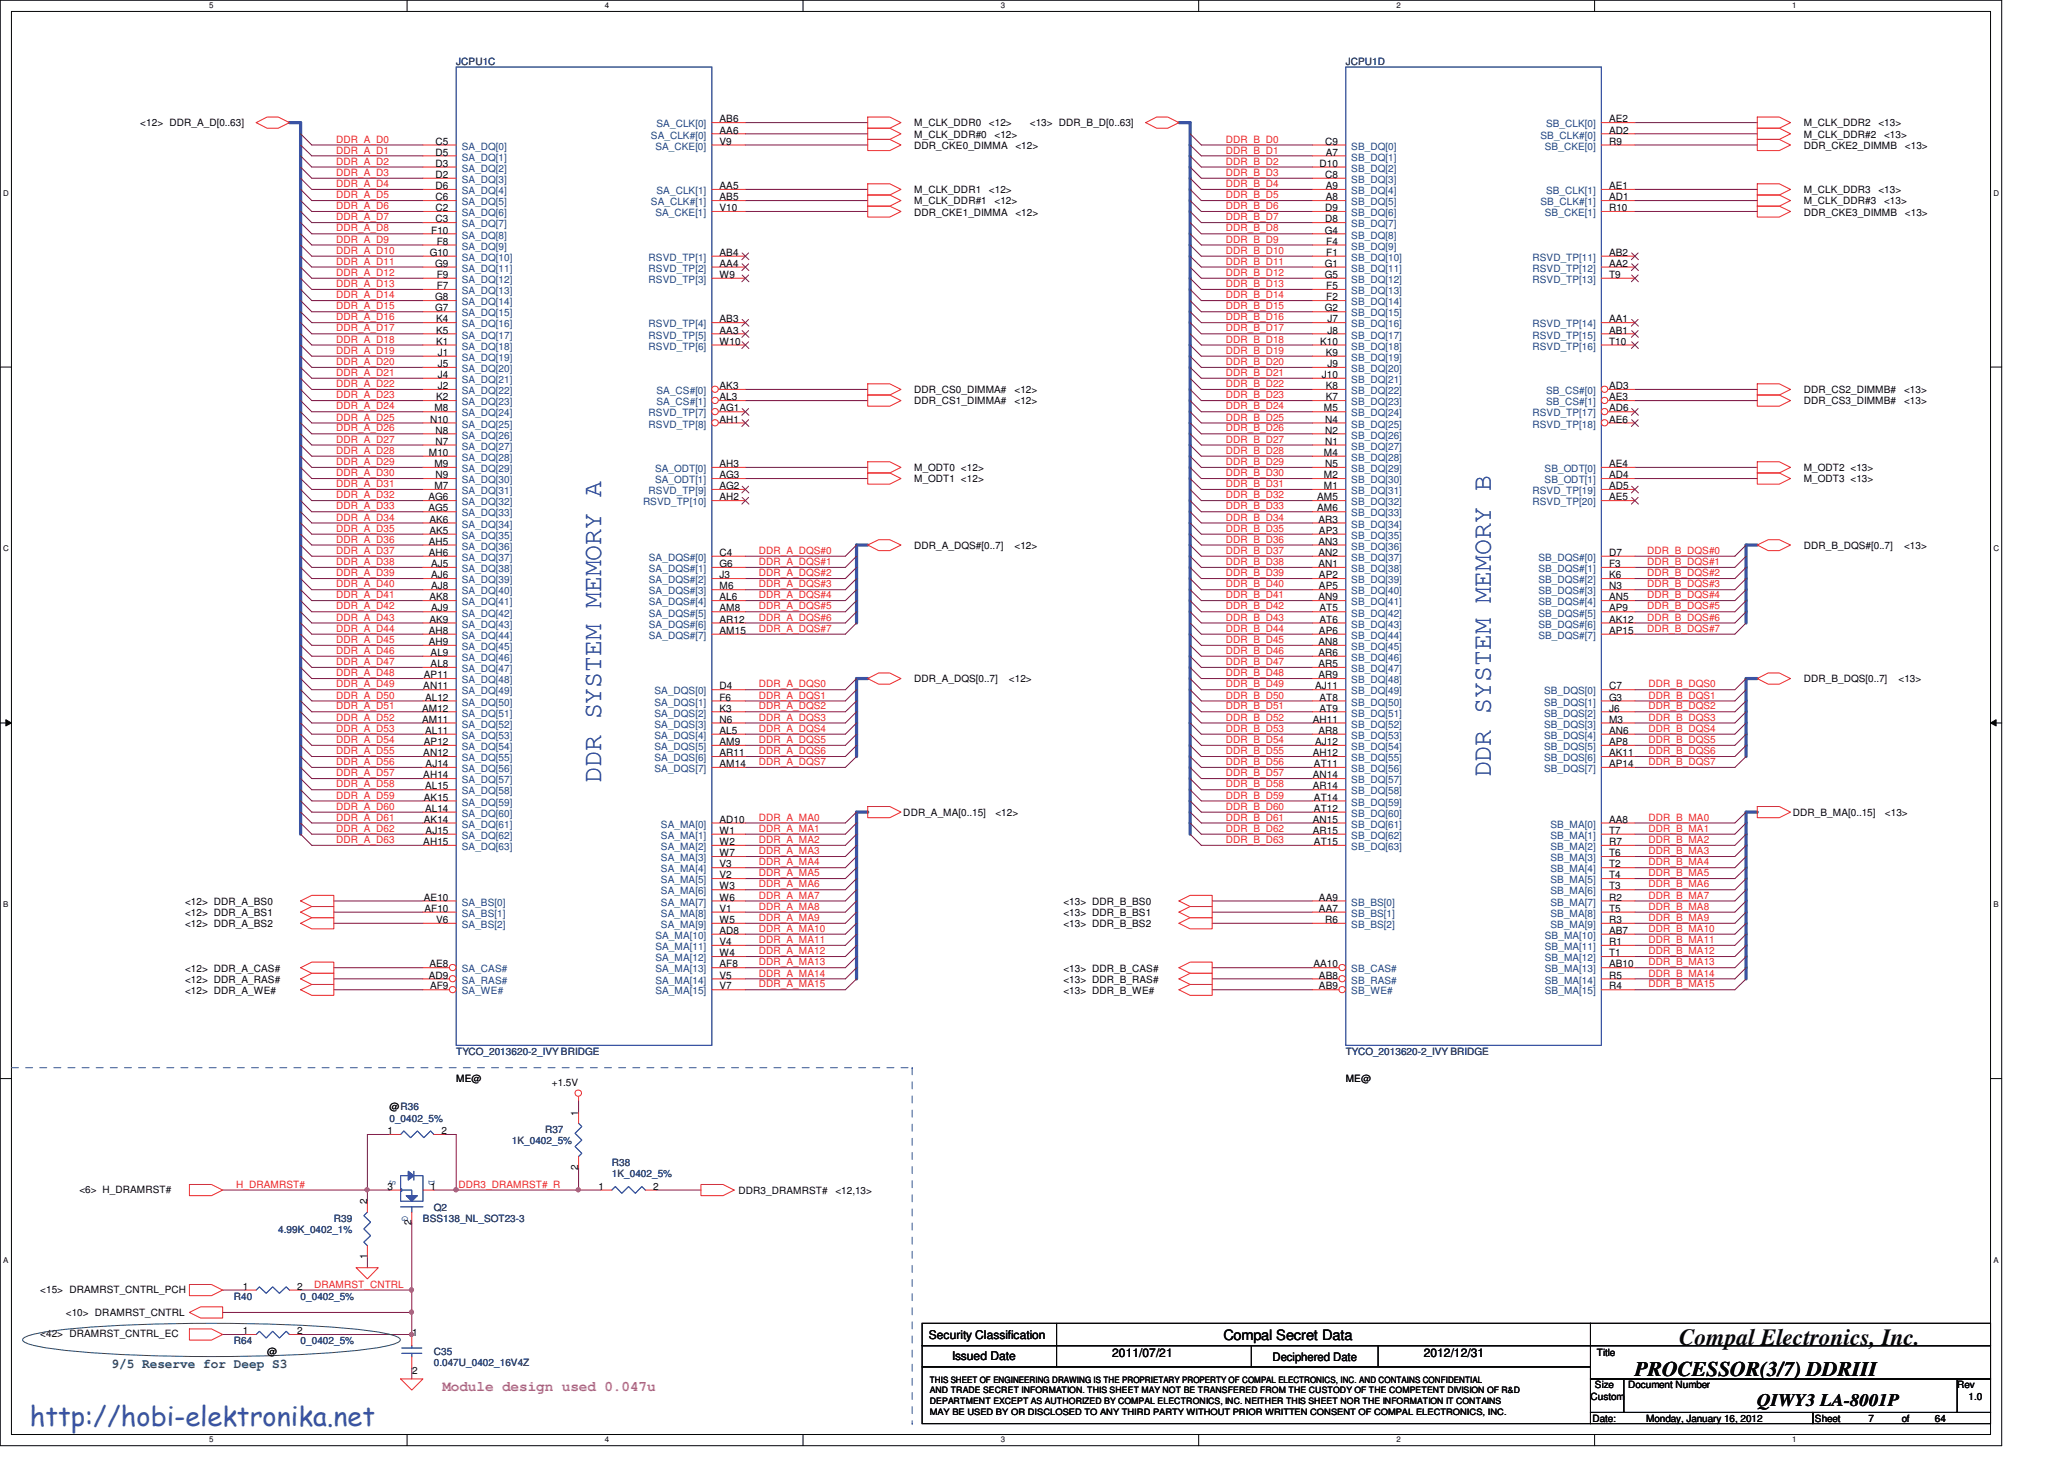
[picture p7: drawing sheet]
<svg xmlns="http://www.w3.org/2000/svg" width="297mm" height="210mm" viewBox="0 0 297 210" stroke-linecap="round" stroke-linejoin="round" font-family="sans-serif">
<defs><g id="words">
<text font-size="3.9" fill="#3953a4" x="4.3" y="205.2">http://hobi-elektronika.net</text>
<g font-size="3.8" fill="#3a53a4">
<text x="86.5" y="112.7" transform="rotate(-90 86.5 112.7)">DDR SYSTEM MEMORY A</text>
<text x="214.5" y="111.9" transform="rotate(-90 214.5 111.9)">DDR SYSTEM MEMORY B</text>
</g>
<text font-size="3.3" fill="#040505" x="241.7" y="193.5">Compal Electronics, Inc.</text>
<text font-size="3" fill="#040505" x="235.3" y="198">PROCESSOR(3/7) DDRIII</text>
<text font-size="2.5" fill="#040505" x="252.9" y="202.3">QIWY3 LA-8001P</text>
<text font-size="2.1" fill="#040505" x="176.1" y="192.9">Compal Secret Data</text>
<text font-size="2.1" fill="#b8529f" x="63.7" y="200.1">Module design used 0.047u</text>
<text font-size="1.9" fill="#0a8141" x="16" y="196.9">9/5 Reserve for Deep S3</text>
<g font-size="1.7" fill="#040505">
<text x="133.7" y="192.7">Security Classification</text>
<text x="137" y="195.7">Issued Date</text>
<text x="160.1" y="195.3">2011/07/21</text>
<text x="183.1" y="195.8">Deciphered Date</text>
<text x="204.9" y="195.3">2012/12/31</text>
</g>
<g font-size="1.4" fill="#2d2d72">
<text x="65.7" y="9.4">JCPU1C</text>
<text x="193.7" y="9.4">JCPU1D</text>
<text x="65.7" y="151.8">TYCO_2013620-2_IVY BRIDGE</text>
<text x="193.7" y="151.8">TYCO_2013620-2_IVY BRIDGE</text>
<text x="56" y="161.4">0_0402_5%</text>
<text x="73.7" y="164.6">1K_0402_5%</text>
<text x="78.4" y="163">R37</text>
<text x="88" y="167.8">R38</text>
<text x="88" y="169.4">1K_0402_5%</text>
<text x="40" y="177.4">4.99K_0402_1%</text>
<text x="48" y="175.8">R39</text>
<text x="60.9" y="175.8">BSS138_NL_SOT23-3</text>
<text x="62.4" y="174.2">Q2</text>
<text x="33.7" y="187">R40</text>
<text x="43.3" y="187">0_0402_5%</text>
<text x="33.7" y="193.4">R64</text>
<text x="43.3" y="193.4">0_0402_5%</text>
<text x="62.4" y="195">C35</text>
<text x="62.4" y="196.6">0.047U_0402_16V4Z</text>
</g>
<g font-size="1.4" fill="#040505">
<text x="103.5" y="17.6">AB6</text>
<text x="231.6" y="17.6">AE2</text>
<text x="20.2" y="18.2">&lt;12&gt; DDR_A_D[0..63]</text>
<text x="62.7" y="20.8">C5</text>
<text x="62.7" y="22.4">D5</text>
<text x="62.7" y="24">D3</text>
<text x="103.5" y="19.2">AA6</text>
<text x="103.5" y="20.8">V9</text>
<text x="131.6" y="18.2">M_CLK_DDR0</text>
<text x="131.6" y="19.8">M_CLK_DDR#0</text>
<text x="131.6" y="21.4">DDR_CKE0_DIMMA</text>
<text x="142.3" y="18.2">&lt;12&gt;</text>
<text x="143.1" y="19.8">&lt;12&gt;</text>
<text x="146.1" y="21.4">&lt;12&gt;</text>
<text x="148.2" y="18.2">&lt;13&gt; DDR_B_D[0..63]</text>
<text x="189.9" y="24">D10</text>
<text x="190.7" y="20.8">C9</text>
<text x="190.8" y="22.4">A7</text>
<text x="231.6" y="20.8">R9</text>
<text x="231.6" y="19.2">AD2</text>
<text x="259.6" y="18.2">M_CLK_DDR2</text>
<text x="259.6" y="19.8">M_CLK_DDR#2</text>
<text x="259.6" y="21.4">DDR_CKE2_DIMMB</text>
<text x="270.3" y="18.2">&lt;13&gt;</text>
<text x="271.1" y="19.8">&lt;13&gt;</text>
<text x="274.1" y="21.4">&lt;13&gt;</text>
<text x="62.7" y="25.6">D2</text>
<text x="62.7" y="27.2">D6</text>
<text x="62.7" y="28.8">C6</text>
<text x="103.5" y="28.8">AB5</text>
<text x="103.5" y="27.2">AA5</text>
<text x="131.6" y="27.8">M_CLK_DDR1</text>
<text x="131.6" y="29.4">M_CLK_DDR#1</text>
<text x="142.3" y="27.8">&lt;12&gt;</text>
<text x="143.1" y="29.4">&lt;12&gt;</text>
<text x="190.7" y="25.6">C8</text>
<text x="190.8" y="27.2">A9</text>
<text x="190.8" y="28.8">A8</text>
<text x="231.6" y="28.8">AD1</text>
<text x="231.6" y="27.2">AE1</text>
<text x="259.6" y="27.8">M_CLK_DDR3</text>
<text x="259.6" y="29.4">M_CLK_DDR#3</text>
<text x="270.3" y="27.8">&lt;13&gt;</text>
<text x="271.1" y="29.4">&lt;13&gt;</text>
<text x="62.1" y="33.6">F10</text>
<text x="62.7" y="30.4">C2</text>
<text x="62.7" y="32">C3</text>
<text x="62.9" y="35.2">F8</text>
<text x="103.5" y="30.4">V10</text>
<text x="131.6" y="31">DDR_CKE1_DIMMA</text>
<text x="146.1" y="31">&lt;12&gt;</text>
<text x="190.7" y="33.6">G4</text>
<text x="190.7" y="30.4">D9</text>
<text x="190.7" y="32">D8</text>
<text x="190.9" y="35.2">F4</text>
<text x="231.6" y="30.4">R10</text>
<text x="259.6" y="31">DDR_CKE3_DIMMB</text>
<text x="274.1" y="31">&lt;13&gt;</text>
<text x="61.8" y="36.8">G10</text>
<text x="62.6" y="38.4">G9</text>
<text x="62.9" y="40">F9</text>
<text x="62.9" y="41.6">F7</text>
<text x="103.5" y="36.8">AB4</text>
<text x="103.5" y="38.4">AA4</text>
<text x="103.5" y="40">W9</text>
<text x="190.7" y="38.4">G1</text>
<text x="190.7" y="40">G5</text>
<text x="190.9" y="36.8">F1</text>
<text x="190.9" y="41.6">F5</text>
<text x="231.6" y="36.8">AB2</text>
<text x="231.6" y="38.4">AA2</text>
<text x="231.6" y="40">T9</text>
<text x="62.6" y="43.2">G8</text>
<text x="62.6" y="44.8">G7</text>
<text x="62.8" y="46.4">K4</text>
<text x="103.5" y="46.4">AB3</text>
<text x="190.7" y="44.8">G2</text>
<text x="190.9" y="43.2">F2</text>
<text x="191" y="46.4">J7</text>
<text x="231.6" y="46.4">AA1</text>
<text x="62.8" y="48">K5</text>
<text x="62.8" y="49.6">K1</text>
<text x="63" y="51.2">J1</text>
<text x="63" y="52.8">J5</text>
<text x="103.5" y="48">AA3</text>
<text x="103.5" y="49.6">W10</text>
<text x="190" y="49.6">K10</text>
<text x="190.8" y="51.2">K9</text>
<text x="191" y="48">J8</text>
<text x="191" y="52.8">J9</text>
<text x="231.6" y="48">AB1</text>
<text x="231.6" y="49.6">T10</text>
<text x="62.5" y="59.2">M8</text>
<text x="62.8" y="57.6">K2</text>
<text x="63" y="54.4">J4</text>
<text x="63" y="56">J2</text>
<text x="103.5" y="59.2">AG1</text>
<text x="103.5" y="56">AK3</text>
<text x="103.5" y="57.6">AL3</text>
<text x="131.6" y="56.6">DDR_CS0_DIMMA#</text>
<text x="131.6" y="58.2">DDR_CS1_DIMMA#</text>
<text x="146" y="56.6">&lt;12&gt;</text>
<text x="146" y="58.2">&lt;12&gt;</text>
<text x="190.2" y="54.4">J10</text>
<text x="190.5" y="59.2">M5</text>
<text x="190.8" y="56">K8</text>
<text x="190.8" y="57.6">K7</text>
<text x="231.6" y="56">AD3</text>
<text x="231.6" y="57.6">AE3</text>
<text x="231.6" y="59.2">AD6</text>
<text x="259.6" y="58.2">DDR_CS3_DIMMB#</text>
<text x="259.6" y="56.6">DDR_CS2_DIMMB#</text>
<text x="274" y="58.2">&lt;13&gt;</text>
<text x="274" y="56.6">&lt;13&gt;</text>
<text x="61.7" y="65.6">M10</text>
<text x="61.9" y="60.8">N10</text>
<text x="62.7" y="62.4">N8</text>
<text x="62.7" y="64">N7</text>
<text x="103.5" y="60.8">AH1</text>
<text x="190.5" y="65.6">M4</text>
<text x="190.7" y="60.8">N4</text>
<text x="190.7" y="62.4">N2</text>
<text x="190.7" y="64">N1</text>
<text x="231.6" y="60.8">AE6</text>
<text x="62.5" y="67.2">M9</text>
<text x="62.5" y="70.4">M7</text>
<text x="62.7" y="68.8">N9</text>
<text x="103.5" y="70.4">AG2</text>
<text x="103.5" y="67.2">AH3</text>
<text x="103.5" y="68.8">AG3</text>
<text x="131.6" y="67.8">M_ODT0 &lt;12&gt;</text>
<text x="131.6" y="69.4">M_ODT1 &lt;12&gt;</text>
<text x="190.5" y="68.8">M2</text>
<text x="190.5" y="70.4">M1</text>
<text x="190.7" y="67.2">N5</text>
<text x="231.6" y="67.2">AE4</text>
<text x="231.6" y="68.8">AD4</text>
<text x="231.6" y="70.4">AD5</text>
<text x="259.6" y="69.4">M_ODT3 &lt;13&gt;</text>
<text x="259.6" y="67.8">M_ODT2 &lt;13&gt;</text>
<text x="61.7" y="72">AG6</text>
<text x="61.7" y="73.6">AG5</text>
<text x="61.8" y="75.2">AK6</text>
<text x="61.8" y="76.8">AK5</text>
<text x="103.5" y="72">AH2</text>
<text x="189.6" y="72">AM5</text>
<text x="189.6" y="73.6">AM6</text>
<text x="189.7" y="75.2">AR3</text>
<text x="189.8" y="76.8">AP3</text>
<text x="231.6" y="72">AE5</text>
<text x="61.7" y="78.4">AH5</text>
<text x="61.7" y="80">AH6</text>
<text x="62.1" y="81.6">AJ5</text>
<text x="62.1" y="83.2">AJ6</text>
<text x="103.5" y="80">C4</text>
<text x="103.5" y="81.6">G6</text>
<text x="103.5" y="83.2">J3</text>
<text x="131.6" y="79">DDR_A_DQS#[0..7]</text>
<text x="146" y="79">&lt;12&gt;</text>
<text x="189.7" y="78.4">AN3</text>
<text x="189.7" y="80">AN2</text>
<text x="189.7" y="81.6">AN1</text>
<text x="189.8" y="83.2">AP2</text>
<text x="231.6" y="80">D7</text>
<text x="231.6" y="81.6">F3</text>
<text x="231.6" y="83.2">K6</text>
<text x="259.6" y="79">DDR_B_DQS#[0..7]</text>
<text x="274" y="79">&lt;13&gt;</text>
<text x="61.8" y="86.4">AK8</text>
<text x="61.8" y="89.6">AK9</text>
<text x="62.1" y="84.8">AJ8</text>
<text x="62.1" y="88">AJ9</text>
<text x="103.5" y="84.8">M6</text>
<text x="103.5" y="86.4">AL6</text>
<text x="103.5" y="88">AM8</text>
<text x="103.5" y="89.6">AR12</text>
<text x="189.7" y="86.4">AN9</text>
<text x="189.8" y="84.8">AP5</text>
<text x="189.9" y="88">AT5</text>
<text x="189.9" y="89.6">AT6</text>
<text x="231.6" y="86.4">AN5</text>
<text x="231.6" y="88">AP9</text>
<text x="231.6" y="89.6">AK12</text>
<text x="231.6" y="84.8">N3</text>
<text x="61.7" y="91.2">AH8</text>
<text x="61.7" y="92.8">AH9</text>
<text x="62" y="94.4">AL9</text>
<text x="103.5" y="91.2">AM15</text>
<text x="189.7" y="92.8">AN8</text>
<text x="189.7" y="94.4">AR6</text>
<text x="189.8" y="91.2">AP6</text>
<text x="231.6" y="91.2">AP15</text>
<text x="60.9" y="99.2">AN11</text>
<text x="61" y="97.6">AP11</text>
<text x="61.2" y="100.8">AL12</text>
<text x="62" y="96">AL8</text>
<text x="103.5" y="99.2">D4</text>
<text x="103.5" y="100.8">F6</text>
<text x="131.6" y="98.2">DDR_A_DQS[0..7]</text>
<text x="145.2" y="98.2">&lt;12&gt;</text>
<text x="189.3" y="99.2">AJ11</text>
<text x="189.7" y="96">AR5</text>
<text x="189.7" y="97.6">AR9</text>
<text x="189.9" y="100.8">AT8</text>
<text x="231.6" y="99.2">C7</text>
<text x="231.6" y="100.8">G3</text>
<text x="259.6" y="98.2">DDR_B_DQS[0..7]</text>
<text x="273.2" y="98.2">&lt;13&gt;</text>
<text x="60.7" y="102.4">AM12</text>
<text x="60.7" y="104">AM11</text>
<text x="61" y="107.2">AP12</text>
<text x="61.2" y="105.6">AL11</text>
<text x="103.5" y="102.4">K3</text>
<text x="103.5" y="104">N6</text>
<text x="103.5" y="105.6">AL5</text>
<text x="103.5" y="107.2">AM9</text>
<text x="188.9" y="104">AH11</text>
<text x="189.3" y="107.2">AJ12</text>
<text x="189.7" y="105.6">AR8</text>
<text x="189.9" y="102.4">AT9</text>
<text x="231.6" y="105.6">AN6</text>
<text x="231.6" y="107.2">AP8</text>
<text x="231.6" y="102.4">J6</text>
<text x="231.6" y="104">M3</text>
<text x="60.9" y="108.8">AN12</text>
<text x="60.9" y="112">AH14</text>
<text x="61.2" y="113.6">AL15</text>
<text x="61.3" y="110.4">AJ14</text>
<text x="103.5" y="108.8">AR11</text>
<text x="103.5" y="110.4">AM14</text>
<text x="188.9" y="108.8">AH12</text>
<text x="188.9" y="112">AN14</text>
<text x="188.9" y="113.6">AR14</text>
<text x="189.1" y="110.4">AT11</text>
<text x="231.6" y="108.8">AK11</text>
<text x="231.6" y="110.4">AP14</text>
<text x="61" y="115.2">AK15</text>
<text x="61" y="118.4">AK14</text>
<text x="61.2" y="116.8">AL14</text>
<text x="103.5" y="118.4">AD10</text>
<text x="130" y="117.4">DDR_A_MA[0..15]</text>
<text x="143.2" y="117.4">&lt;12&gt;</text>
<text x="188.9" y="118.4">AN15</text>
<text x="189.1" y="115.2">AT14</text>
<text x="189.1" y="116.8">AT12</text>
<text x="231.6" y="118.4">AA8</text>
<text x="258" y="117.4">DDR_B_MA[0..15]</text>
<text x="271.3" y="117.4">&lt;13&gt;</text>
<text x="60.9" y="121.6">AH15</text>
<text x="61.3" y="120">AJ15</text>
<text x="103.5" y="120">W1</text>
<text x="103.5" y="121.6">W2</text>
<text x="103.5" y="123.2">W7</text>
<text x="103.5" y="124.8">V3</text>
<text x="188.9" y="120">AR15</text>
<text x="189.1" y="121.6">AT15</text>
<text x="231.6" y="120">T7</text>
<text x="231.6" y="121.6">R7</text>
<text x="231.6" y="123.2">T6</text>
<text x="231.6" y="124.8">T2</text>
<text x="26.6" y="130.2">&lt;12&gt; DDR_A_BS0</text>
<text x="26.6" y="131.8">&lt;12&gt; DDR_A_BS1</text>
<text x="61" y="129.6">AE10</text>
<text x="61.1" y="131.2">AF10</text>
<text x="103.5" y="126.4">V2</text>
<text x="103.5" y="128">W3</text>
<text x="103.5" y="129.6">W6</text>
<text x="103.5" y="131.2">V1</text>
<text x="153" y="130.2">&lt;13&gt; DDR_B_BS0</text>
<text x="153" y="131.8">&lt;13&gt; DDR_B_BS1</text>
<text x="189.8" y="129.6">AA9</text>
<text x="189.8" y="131.2">AA7</text>
<text x="231.6" y="126.4">T4</text>
<text x="231.6" y="128">T3</text>
<text x="231.6" y="129.6">R2</text>
<text x="231.6" y="131.2">T5</text>
<text x="26.6" y="133.4">&lt;12&gt; DDR_A_BS2</text>
<text x="62.8" y="132.8">V6</text>
<text x="103.5" y="132.8">W5</text>
<text x="103.5" y="134.4">AD8</text>
<text x="103.5" y="136">V4</text>
<text x="103.5" y="137.6">W4</text>
<text x="153" y="133.4">&lt;13&gt; DDR_B_BS2</text>
<text x="190.7" y="132.8">R6</text>
<text x="231.6" y="132.8">R3</text>
<text x="231.6" y="134.4">AB7</text>
<text x="231.6" y="136">R1</text>
<text x="231.6" y="137.6">T1</text>
<text x="26.6" y="143">&lt;12&gt; DDR_A_WE#</text>
<text x="26.6" y="141.4">&lt;12&gt; DDR_A_RAS#</text>
<text x="26.6" y="139.8">&lt;12&gt; DDR_A_CAS#</text>
<text x="61.7" y="140.8">AD9</text>
<text x="61.8" y="139.2">AE8</text>
<text x="61.9" y="142.4">AF9</text>
<text x="103.5" y="139.2">AF8</text>
<text x="103.5" y="140.8">V5</text>
<text x="103.5" y="142.4">V7</text>
<text x="153" y="143">&lt;13&gt; DDR_B_WE#</text>
<text x="153" y="141.4">&lt;13&gt; DDR_B_RAS#</text>
<text x="153" y="139.8">&lt;13&gt; DDR_B_CAS#</text>
<text x="189" y="139.2">AA10</text>
<text x="189.8" y="140.8">AB8</text>
<text x="189.8" y="142.4">AB9</text>
<text x="231.6" y="139.2">AB10</text>
<text x="231.6" y="140.8">R5</text>
<text x="231.6" y="142.4">R4</text>
<text x="65.7" y="155.7">ME@</text>
<text x="193.7" y="155.7">ME@</text>
<text x="56" y="159.8">@R36</text>
<text x="79.4" y="156.3">+1.5V</text>
<text x="83.2" y="160.6" transform="rotate(-90 83.2 160.6)">1</text>
<text x="55.7" y="163.2">1</text>
<text x="63.5" y="163.2">2</text>
<text x="11.4" y="171.7">&lt;6&gt; H_DRAMRST#</text>
<text x="52.8" y="173.4" transform="rotate(-90 52.8 173.4)">2</text>
<text x="55.7" y="171.2">3</text>
<text x="62" y="171.2">1</text>
<text x="83.2" y="168.4" transform="rotate(-90 83.2 168.4)">2</text>
<text x="86.1" y="171.2">1</text>
<text x="94" y="171.2">2</text>
<text x="106.3" y="171.8">DDR3_DRAMRST#</text>
<text x="120.2" y="171.8">&lt;12,13&gt;</text>
<text x="59.2" y="176.4" transform="rotate(-90 59.2 176.4)">2</text>
<text x="35" y="185.6">1</text>
<text x="42.8" y="185.6">2</text>
<text x="52.8" y="181.2" transform="rotate(-90 52.8 181.2)">1</text>
<text x="5.8" y="186.1">&lt;15&gt; DRAMRST_CNTRL_PCH</text>
<text x="9.5" y="189.4">&lt;10&gt; DRAMRST_CNTRL</text>
<text x="5.8" y="192.5">&lt;42&gt; DRAMRST_CNTRL_EC</text>
<text x="35" y="192">1</text>
<text x="38.4" y="195">@</text>
<text x="42.8" y="192">2</text>
<text x="59.3" y="192.3">1</text>
<text x="59.3" y="197.7">2</text>
<text x="229.8" y="195.2">Title</text>
<text x="228.9" y="201.4">Custom</text>
<text x="229.5" y="199.8">Size</text>
<text x="234.3" y="199.8">Document Number</text>
<text x="281.7" y="199.8">Rev</text>
<text x="283.3" y="201.4">1.0</text>
<text x="229.2" y="204.6">Date:</text>
<text x="236.9" y="204.6">Monday, January 16, 2012</text>
<text x="261.2" y="204.6">Sheet</text>
<text x="268.9" y="204.6">7</text>
<text x="273.7" y="204.6">of</text>
<text x="278.5" y="204.6">64</text>
</g>
<g font-size="1.4" fill="#ec2426">
<text x="48.4" y="23.7">DDR_A_D2</text>
<text x="48.4" y="22.1">DDR_A_D1</text>
<text x="48.4" y="20.5">DDR_A_D0</text>
<text x="176.4" y="20.5">DDR_B_D0</text>
<text x="176.4" y="23.7">DDR_B_D2</text>
<text x="176.4" y="22.1">DDR_B_D1</text>
<text x="48.4" y="25.3">DDR_A_D3</text>
<text x="48.4" y="26.9">DDR_A_D4</text>
<text x="48.4" y="28.5">DDR_A_D5</text>
<text x="176.4" y="26.9">DDR_B_D4</text>
<text x="176.4" y="25.3">DDR_B_D3</text>
<text x="176.4" y="28.5">DDR_B_D5</text>
<text x="48.4" y="33.3">DDR_A_D8</text>
<text x="48.4" y="31.7">DDR_A_D7</text>
<text x="48.4" y="30.1">DDR_A_D6</text>
<text x="48.4" y="34.9">DDR_A_D9</text>
<text x="176.4" y="31.7">DDR_B_D7</text>
<text x="176.4" y="33.3">DDR_B_D8</text>
<text x="176.4" y="34.9">DDR_B_D9</text>
<text x="176.4" y="30.1">DDR_B_D6</text>
<text x="48.4" y="41.3">DDR_A_D13</text>
<text x="48.4" y="39.7">DDR_A_D12</text>
<text x="48.4" y="36.5">DDR_A_D10</text>
<text x="48.4" y="38.1">DDR_A_D11</text>
<text x="176.4" y="41.3">DDR_B_D13</text>
<text x="176.4" y="36.5">DDR_B_D10</text>
<text x="176.4" y="38.1">DDR_B_D11</text>
<text x="176.4" y="39.7">DDR_B_D12</text>
<text x="48.4" y="42.9">DDR_A_D14</text>
<text x="48.4" y="44.5">DDR_A_D15</text>
<text x="48.4" y="46.1">DDR_A_D16</text>
<text x="48.4" y="47.7">DDR_A_D17</text>
<text x="176.4" y="42.9">DDR_B_D14</text>
<text x="176.4" y="44.5">DDR_B_D15</text>
<text x="176.4" y="47.7">DDR_B_D17</text>
<text x="176.4" y="46.1">DDR_B_D16</text>
<text x="48.4" y="50.9">DDR_A_D19</text>
<text x="48.4" y="52.5">DDR_A_D20</text>
<text x="48.4" y="49.3">DDR_A_D18</text>
<text x="176.4" y="50.9">DDR_B_D19</text>
<text x="176.4" y="49.3">DDR_B_D18</text>
<text x="176.4" y="52.5">DDR_B_D20</text>
<text x="48.4" y="58.9">DDR_A_D24</text>
<text x="48.4" y="54.1">DDR_A_D21</text>
<text x="48.4" y="55.7">DDR_A_D22</text>
<text x="48.4" y="57.3">DDR_A_D23</text>
<text x="176.4" y="58.9">DDR_B_D24</text>
<text x="176.4" y="54.1">DDR_B_D21</text>
<text x="176.4" y="57.3">DDR_B_D23</text>
<text x="176.4" y="55.7">DDR_B_D22</text>
<text x="48.4" y="60.5">DDR_A_D25</text>
<text x="48.4" y="62.1">DDR_A_D26</text>
<text x="48.4" y="63.7">DDR_A_D27</text>
<text x="48.4" y="65.3">DDR_A_D28</text>
<text x="176.4" y="62.1">DDR_B_D26</text>
<text x="176.4" y="63.7">DDR_B_D27</text>
<text x="176.4" y="60.5">DDR_B_D25</text>
<text x="176.4" y="65.3">DDR_B_D28</text>
<text x="48.4" y="71.7">DDR_A_D32</text>
<text x="48.4" y="70.1">DDR_A_D31</text>
<text x="48.4" y="68.5">DDR_A_D30</text>
<text x="48.4" y="66.9">DDR_A_D29</text>
<text x="176.4" y="66.9">DDR_B_D29</text>
<text x="176.4" y="68.5">DDR_B_D30</text>
<text x="176.4" y="70.1">DDR_B_D31</text>
<text x="176.4" y="71.7">DDR_B_D32</text>
<text x="48.4" y="74.9">DDR_A_D34</text>
<text x="48.4" y="76.5">DDR_A_D35</text>
<text x="48.4" y="73.3">DDR_A_D33</text>
<text x="176.4" y="73.3">DDR_B_D33</text>
<text x="176.4" y="74.9">DDR_B_D34</text>
<text x="176.4" y="76.5">DDR_B_D35</text>
<text x="48.4" y="82.9">DDR_A_D39</text>
<text x="48.4" y="81.3">DDR_A_D38</text>
<text x="48.4" y="78.1">DDR_A_D36</text>
<text x="48.4" y="79.7">DDR_A_D37</text>
<text x="109.2" y="79.7">DDR_A_DQS#0</text>
<text x="109.2" y="82.9">DDR_A_DQS#2</text>
<text x="109.2" y="81.3">DDR_A_DQS#1</text>
<text x="176.4" y="79.7">DDR_B_D37</text>
<text x="176.4" y="78.1">DDR_B_D36</text>
<text x="176.4" y="82.9">DDR_B_D39</text>
<text x="176.4" y="81.3">DDR_B_D38</text>
<text x="237.1" y="81.3">DDR_B_DQS#1</text>
<text x="237.1" y="79.7">DDR_B_DQS#0</text>
<text x="237.1" y="82.9">DDR_B_DQS#2</text>
<text x="48.4" y="87.7">DDR_A_D42</text>
<text x="48.4" y="89.3">DDR_A_D43</text>
<text x="48.4" y="86.1">DDR_A_D41</text>
<text x="48.4" y="84.5">DDR_A_D40</text>
<text x="109.2" y="87.7">DDR_A_DQS#5</text>
<text x="109.2" y="84.5">DDR_A_DQS#3</text>
<text x="109.2" y="86.1">DDR_A_DQS#4</text>
<text x="109.2" y="89.3">DDR_A_DQS#6</text>
<text x="176.4" y="87.7">DDR_B_D42</text>
<text x="176.4" y="89.3">DDR_B_D43</text>
<text x="176.4" y="84.5">DDR_B_D40</text>
<text x="176.4" y="86.1">DDR_B_D41</text>
<text x="237.1" y="87.7">DDR_B_DQS#5</text>
<text x="237.1" y="86.1">DDR_B_DQS#4</text>
<text x="237.1" y="84.5">DDR_B_DQS#3</text>
<text x="237.1" y="89.3">DDR_B_DQS#6</text>
<text x="48.4" y="95.7">DDR_A_D47</text>
<text x="48.4" y="94.1">DDR_A_D46</text>
<text x="48.4" y="90.9">DDR_A_D44</text>
<text x="48.4" y="92.5">DDR_A_D45</text>
<text x="109.2" y="90.9">DDR_A_DQS#7</text>
<text x="176.4" y="90.9">DDR_B_D44</text>
<text x="176.4" y="94.1">DDR_B_D46</text>
<text x="176.4" y="95.7">DDR_B_D47</text>
<text x="176.4" y="92.5">DDR_B_D45</text>
<text x="237.1" y="90.9">DDR_B_DQS#7</text>
<text x="48.4" y="97.3">DDR_A_D48</text>
<text x="48.4" y="100.5">DDR_A_D50</text>
<text x="48.4" y="98.9">DDR_A_D49</text>
<text x="109.2" y="98.9">DDR_A_DQS0</text>
<text x="109.2" y="100.5">DDR_A_DQS1</text>
<text x="176.4" y="98.9">DDR_B_D49</text>
<text x="176.4" y="97.3">DDR_B_D48</text>
<text x="176.4" y="100.5">DDR_B_D50</text>
<text x="237.2" y="98.9">DDR_B_DQS0</text>
<text x="237.2" y="100.5">DDR_B_DQS1</text>
<text x="48.4" y="106.9">DDR_A_D54</text>
<text x="48.4" y="102.1">DDR_A_D51</text>
<text x="48.4" y="103.7">DDR_A_D52</text>
<text x="48.4" y="105.3">DDR_A_D53</text>
<text x="109.2" y="102.1">DDR_A_DQS2</text>
<text x="109.2" y="106.9">DDR_A_DQS5</text>
<text x="109.2" y="105.3">DDR_A_DQS4</text>
<text x="109.2" y="103.7">DDR_A_DQS3</text>
<text x="176.4" y="105.3">DDR_B_D53</text>
<text x="176.4" y="103.7">DDR_B_D52</text>
<text x="176.4" y="102.1">DDR_B_D51</text>
<text x="176.4" y="106.9">DDR_B_D54</text>
<text x="237.2" y="106.9">DDR_B_DQS5</text>
<text x="237.2" y="105.3">DDR_B_DQS4</text>
<text x="237.2" y="103.7">DDR_B_DQS3</text>
<text x="237.2" y="102.1">DDR_B_DQS2</text>
<text x="48.4" y="113.3">DDR_A_D58</text>
<text x="48.4" y="111.7">DDR_A_D57</text>
<text x="48.4" y="110.1">DDR_A_D56</text>
<text x="48.4" y="108.5">DDR_A_D55</text>
<text x="109.2" y="108.5">DDR_A_DQS6</text>
<text x="109.2" y="110.1">DDR_A_DQS7</text>
<text x="176.4" y="108.5">DDR_B_D55</text>
<text x="176.4" y="111.7">DDR_B_D57</text>
<text x="176.4" y="110.1">DDR_B_D56</text>
<text x="176.4" y="113.3">DDR_B_D58</text>
<text x="237.2" y="110.1">DDR_B_DQS7</text>
<text x="237.2" y="108.5">DDR_B_DQS6</text>
<text x="48.4" y="119.7">DDR_A_D62</text>
<text x="48.4" y="114.9">DDR_A_D59</text>
<text x="48.4" y="118.1">DDR_A_D61</text>
<text x="48.4" y="116.5">DDR_A_D60</text>
<text x="109.2" y="118.1">DDR_A_MA0</text>
<text x="109.2" y="119.7">DDR_A_MA1</text>
<text x="176.4" y="114.9">DDR_B_D59</text>
<text x="176.4" y="116.5">DDR_B_D60</text>
<text x="176.4" y="119.7">DDR_B_D62</text>
<text x="176.4" y="118.1">DDR_B_D61</text>
<text x="237.2" y="118.1">DDR_B_MA0</text>
<text x="237.2" y="119.7">DDR_B_MA1</text>
<text x="48.4" y="121.3">DDR_A_D63</text>
<text x="109.2" y="124.5">DDR_A_MA4</text>
<text x="109.2" y="121.3">DDR_A_MA2</text>
<text x="109.2" y="122.9">DDR_A_MA3</text>
<text x="176.4" y="121.3">DDR_B_D63</text>
<text x="237.2" y="121.3">DDR_B_MA2</text>
<text x="237.2" y="124.5">DDR_B_MA4</text>
<text x="237.2" y="122.9">DDR_B_MA3</text>
<text x="109.2" y="126.1">DDR_A_MA5</text>
<text x="109.2" y="129.3">DDR_A_MA7</text>
<text x="109.2" y="127.7">DDR_A_MA6</text>
<text x="109.2" y="130.9">DDR_A_MA8</text>
<text x="237.2" y="129.3">DDR_B_MA7</text>
<text x="237.2" y="126.1">DDR_B_MA5</text>
<text x="237.2" y="127.7">DDR_B_MA6</text>
<text x="237.2" y="130.9">DDR_B_MA8</text>
<text x="109.2" y="132.5">DDR_A_MA9</text>
<text x="109.2" y="137.3">DDR_A_MA12</text>
<text x="109.2" y="135.7">DDR_A_MA11</text>
<text x="109.2" y="134.1">DDR_A_MA10</text>
<text x="237.2" y="132.5">DDR_B_MA9</text>
<text x="237.2" y="135.7">DDR_B_MA11</text>
<text x="237.2" y="134.1">DDR_B_MA10</text>
<text x="237.2" y="137.3">DDR_B_MA12</text>
<text x="109.2" y="142.1">DDR_A_MA15</text>
<text x="109.2" y="140.5">DDR_A_MA14</text>
<text x="109.2" y="138.9">DDR_A_MA13</text>
<text x="237.2" y="142.1">DDR_B_MA15</text>
<text x="237.2" y="138.9">DDR_B_MA13</text>
<text x="237.2" y="140.5">DDR_B_MA14</text>
<text x="34" y="170.9">H_DRAMRST#</text>
<text x="66" y="170.9">DDR3_DRAMRST#_R</text>
<text x="45.2" y="185.3">DRAMRST_CNTRL</text>
</g>
<g font-size="1.4" fill="#1d437e">
<text x="66.5" y="21.5">SA_DQ[0]</text>
<text x="66.5" y="23.1">SA_DQ[1]</text>
<text x="93.7" y="19.9">SA_CLK#[0]</text>
<text x="94.3" y="21.5">SA_CKE[0]</text>
<text x="94.5" y="18.3">SA_CLK[0]</text>
<text x="194.5" y="21.5">SB_DQ[0]</text>
<text x="194.5" y="23.1">SB_DQ[1]</text>
<text x="221.7" y="19.9">SB_CLK#[0]</text>
<text x="222.3" y="21.5">SB_CKE[0]</text>
<text x="222.5" y="18.3">SB_CLK[0]</text>
<text x="66.5" y="24.7">SA_DQ[2]</text>
<text x="66.5" y="26.3">SA_DQ[3]</text>
<text x="66.5" y="27.9">SA_DQ[4]</text>
<text x="66.5" y="29.5">SA_DQ[5]</text>
<text x="93.7" y="29.5">SA_CLK#[1]</text>
<text x="94.5" y="27.9">SA_CLK[1]</text>
<text x="194.5" y="24.7">SB_DQ[2]</text>
<text x="194.5" y="26.3">SB_DQ[3]</text>
<text x="194.5" y="27.9">SB_DQ[4]</text>
<text x="194.5" y="29.5">SB_DQ[5]</text>
<text x="221.7" y="29.5">SB_CLK#[1]</text>
<text x="222.5" y="27.9">SB_CLK[1]</text>
<text x="66.5" y="31.1">SA_DQ[6]</text>
<text x="66.5" y="32.7">SA_DQ[7]</text>
<text x="66.5" y="34.3">SA_DQ[8]</text>
<text x="66.5" y="35.9">SA_DQ[9]</text>
<text x="94.3" y="31.1">SA_CKE[1]</text>
<text x="194.5" y="31.1">SB_DQ[6]</text>
<text x="194.5" y="32.7">SB_DQ[7]</text>
<text x="194.5" y="34.3">SB_DQ[8]</text>
<text x="194.5" y="35.9">SB_DQ[9]</text>
<text x="222.3" y="31.1">SB_CKE[1]</text>
<text x="66.5" y="37.5">SA_DQ[10]</text>
<text x="66.5" y="39.1">SA_DQ[11]</text>
<text x="66.5" y="40.7">SA_DQ[12]</text>
<text x="93.3" y="37.5">RSVD_TP[1]</text>
<text x="93.3" y="39.1">RSVD_TP[2]</text>
<text x="93.3" y="40.7">RSVD_TP[3]</text>
<text x="194.5" y="37.5">SB_DQ[10]</text>
<text x="194.5" y="39.1">SB_DQ[11]</text>
<text x="194.5" y="40.7">SB_DQ[12]</text>
<text x="220.6" y="37.5">RSVD_TP[11]</text>
<text x="220.6" y="39.1">RSVD_TP[12]</text>
<text x="220.6" y="40.7">RSVD_TP[13]</text>
<text x="66.5" y="42.3">SA_DQ[13]</text>
<text x="66.5" y="43.9">SA_DQ[14]</text>
<text x="66.5" y="45.5">SA_DQ[15]</text>
<text x="66.5" y="47.1">SA_DQ[16]</text>
<text x="93.3" y="47.1">RSVD_TP[4]</text>
<text x="194.5" y="42.3">SB_DQ[13]</text>
<text x="194.5" y="43.9">SB_DQ[14]</text>
<text x="194.5" y="45.5">SB_DQ[15]</text>
<text x="194.5" y="47.1">SB_DQ[16]</text>
<text x="220.6" y="47.1">RSVD_TP[14]</text>
<text x="66.5" y="48.7">SA_DQ[17]</text>
<text x="66.5" y="50.3">SA_DQ[18]</text>
<text x="66.5" y="51.9">SA_DQ[19]</text>
<text x="66.5" y="53.5">SA_DQ[20]</text>
<text x="93.3" y="48.7">RSVD_TP[5]</text>
<text x="93.3" y="50.3">RSVD_TP[6]</text>
<text x="194.5" y="48.7">SB_DQ[17]</text>
<text x="194.5" y="50.3">SB_DQ[18]</text>
<text x="194.5" y="51.9">SB_DQ[19]</text>
<text x="194.5" y="53.5">SB_DQ[20]</text>
<text x="220.6" y="48.7">RSVD_TP[15]</text>
<text x="220.6" y="50.3">RSVD_TP[16]</text>
<text x="66.5" y="55.1">SA_DQ[21]</text>
<text x="66.5" y="56.7">SA_DQ[22]</text>
<text x="66.5" y="58.3">SA_DQ[23]</text>
<text x="66.5" y="59.9">SA_DQ[24]</text>
<text x="93.3" y="59.9">RSVD_TP[7]</text>
<text x="94.5" y="56.7">SA_CS#[0]</text>
<text x="94.5" y="58.3">SA_CS#[1]</text>
<text x="194.5" y="55.1">SB_DQ[21]</text>
<text x="194.5" y="56.7">SB_DQ[22]</text>
<text x="194.5" y="58.3">SB_DQ[23]</text>
<text x="194.5" y="59.9">SB_DQ[24]</text>
<text x="220.6" y="59.9">RSVD_TP[17]</text>
<text x="222.5" y="56.7">SB_CS#[0]</text>
<text x="222.5" y="58.3">SB_CS#[1]</text>
<text x="66.5" y="61.5">SA_DQ[25]</text>
<text x="66.5" y="63.1">SA_DQ[26]</text>
<text x="66.5" y="64.7">SA_DQ[27]</text>
<text x="93.3" y="61.5">RSVD_TP[8]</text>
<text x="194.5" y="61.5">SB_DQ[25]</text>
<text x="194.5" y="63.1">SB_DQ[26]</text>
<text x="194.5" y="64.7">SB_DQ[27]</text>
<text x="220.6" y="61.5">RSVD_TP[18]</text>
<text x="66.5" y="66.3">SA_DQ[28]</text>
<text x="66.5" y="67.9">SA_DQ[29]</text>
<text x="66.5" y="69.6">SA_DQ[30]</text>
<text x="66.5" y="71.1">SA_DQ[31]</text>
<text x="93.3" y="71.1">RSVD_TP[9]</text>
<text x="94.3" y="67.9">SA_ODT[0]</text>
<text x="94.3" y="69.6">SA_ODT[1]</text>
<text x="194.5" y="66.3">SB_DQ[28]</text>
<text x="194.5" y="67.9">SB_DQ[29]</text>
<text x="194.5" y="69.6">SB_DQ[30]</text>
<text x="194.5" y="71.1">SB_DQ[31]</text>
<text x="220.6" y="71.1">RSVD_TP[19]</text>
<text x="222.3" y="67.9">SB_ODT[0]</text>
<text x="222.3" y="69.6">SB_ODT[1]</text>
<text x="66.5" y="72.7">SA_DQ[32]</text>
<text x="66.5" y="74.3">SA_DQ[33]</text>
<text x="66.5" y="75.9">SA_DQ[34]</text>
<text x="66.5" y="77.6">SA_DQ[35]</text>
<text x="92.5" y="72.7">RSVD_TP[10]</text>
<text x="194.5" y="72.7">SB_DQ[32]</text>
<text x="194.5" y="74.3">SB_DQ[33]</text>
<text x="194.5" y="75.9">SB_DQ[34]</text>
<text x="194.5" y="77.6">SB_DQ[35]</text>
<text x="220.6" y="72.7">RSVD_TP[20]</text>
<text x="66.5" y="79.1">SA_DQ[36]</text>
<text x="66.5" y="80.7">SA_DQ[37]</text>
<text x="66.5" y="82.3">SA_DQ[38]</text>
<text x="66.5" y="83.9">SA_DQ[39]</text>
<text x="93.4" y="80.7">SA_DQS#[0]</text>
<text x="93.4" y="82.3">SA_DQS#[1]</text>
<text x="93.4" y="83.9">SA_DQS#[2]</text>
<text x="194.5" y="79.1">SB_DQ[36]</text>
<text x="194.5" y="80.7">SB_DQ[37]</text>
<text x="194.5" y="82.3">SB_DQ[38]</text>
<text x="194.5" y="83.9">SB_DQ[39]</text>
<text x="221.4" y="80.7">SB_DQS#[0]</text>
<text x="221.4" y="82.3">SB_DQS#[1]</text>
<text x="221.4" y="83.9">SB_DQS#[2]</text>
<text x="66.5" y="85.6">SA_DQ[40]</text>
<text x="66.5" y="87.1">SA_DQ[41]</text>
<text x="66.5" y="88.7">SA_DQ[42]</text>
<text x="93.4" y="85.6">SA_DQS#[3]</text>
<text x="93.4" y="87.1">SA_DQS#[4]</text>
<text x="93.4" y="88.7">SA_DQS#[5]</text>
<text x="194.5" y="85.6">SB_DQ[40]</text>
<text x="194.5" y="87.1">SB_DQ[41]</text>
<text x="194.5" y="88.7">SB_DQ[42]</text>
<text x="221.4" y="87.1">SB_DQS#[4]</text>
<text x="221.4" y="88.7">SB_DQS#[5]</text>
<text x="221.4" y="85.6">SB_DQS#[3]</text>
<text x="66.5" y="90.3">SA_DQ[43]</text>
<text x="66.5" y="91.9">SA_DQ[44]</text>
<text x="66.5" y="93.6">SA_DQ[45]</text>
<text x="66.5" y="95.1">SA_DQ[46]</text>
<text x="93.4" y="90.3">SA_DQS#[6]</text>
<text x="93.4" y="91.9">SA_DQS#[7]</text>
<text x="194.5" y="90.3">SB_DQ[43]</text>
<text x="194.5" y="91.9">SB_DQ[44]</text>
<text x="194.5" y="93.6">SB_DQ[45]</text>
<text x="194.5" y="95.1">SB_DQ[46]</text>
<text x="221.4" y="90.3">SB_DQS#[6]</text>
<text x="221.4" y="91.9">SB_DQS#[7]</text>
<text x="66.5" y="96.7">SA_DQ[47]</text>
<text x="66.5" y="98.3">SA_DQ[48]</text>
<text x="66.5" y="99.9">SA_DQ[49]</text>
<text x="66.5" y="101.6">SA_DQ[50]</text>
<text x="94.2" y="99.9">SA_DQS[0]</text>
<text x="94.2" y="101.6">SA_DQS[1]</text>
<text x="194.5" y="96.7">SB_DQ[47]</text>
<text x="194.5" y="98.3">SB_DQ[48]</text>
<text x="194.5" y="99.9">SB_DQ[49]</text>
<text x="194.5" y="101.6">SB_DQ[50]</text>
<text x="222.2" y="99.9">SB_DQS[0]</text>
<text x="222.2" y="101.6">SB_DQS[1]</text>
<text x="66.5" y="103.1">SA_DQ[51]</text>
<text x="66.5" y="104.7">SA_DQ[52]</text>
<text x="66.5" y="106.3">SA_DQ[53]</text>
<text x="66.5" y="107.9">SA_DQ[54]</text>
<text x="94.2" y="103.1">SA_DQS[2]</text>
<text x="94.2" y="104.7">SA_DQS[3]</text>
<text x="94.2" y="106.3">SA_DQS[4]</text>
<text x="94.2" y="107.9">SA_DQS[5]</text>
<text x="194.5" y="103.1">SB_DQ[51]</text>
<text x="194.5" y="104.7">SB_DQ[52]</text>
<text x="194.5" y="106.3">SB_DQ[53]</text>
<text x="194.5" y="107.9">SB_DQ[54]</text>
<text x="222.2" y="106.3">SB_DQS[4]</text>
<text x="222.2" y="107.9">SB_DQS[5]</text>
<text x="222.2" y="103.1">SB_DQS[2]</text>
<text x="222.2" y="104.7">SB_DQS[3]</text>
<text x="66.5" y="109.6">SA_DQ[55]</text>
<text x="66.5" y="111.1">SA_DQ[56]</text>
<text x="66.5" y="112.7">SA_DQ[57]</text>
<text x="94.2" y="109.6">SA_DQS[6]</text>
<text x="94.2" y="111.1">SA_DQS[7]</text>
<text x="194.5" y="109.6">SB_DQ[55]</text>
<text x="194.5" y="111.1">SB_DQ[56]</text>
<text x="194.5" y="112.7">SB_DQ[57]</text>
<text x="222.2" y="109.6">SB_DQS[6]</text>
<text x="222.2" y="111.1">SB_DQS[7]</text>
<text x="66.5" y="114.3">SA_DQ[58]</text>
<text x="66.5" y="115.9">SA_DQ[59]</text>
<text x="66.5" y="117.6">SA_DQ[60]</text>
<text x="66.5" y="119.1">SA_DQ[61]</text>
<text x="95.1" y="119.1">SA_MA[0]</text>
<text x="194.5" y="114.3">SB_DQ[58]</text>
<text x="194.5" y="115.9">SB_DQ[59]</text>
<text x="194.5" y="117.6">SB_DQ[60]</text>
<text x="194.5" y="119.1">SB_DQ[61]</text>
<text x="223.1" y="119.1">SB_MA[0]</text>
<text x="66.5" y="120.7">SA_DQ[62]</text>
<text x="66.5" y="122.3">SA_DQ[63]</text>
<text x="95.1" y="120.7">SA_MA[1]</text>
<text x="95.1" y="122.3">SA_MA[2]</text>
<text x="95.1" y="123.9">SA_MA[3]</text>
<text x="95.1" y="125.6">SA_MA[4]</text>
<text x="194.5" y="120.7">SB_DQ[62]</text>
<text x="194.5" y="122.3">SB_DQ[63]</text>
<text x="223.1" y="120.7">SB_MA[1]</text>
<text x="223.1" y="122.3">SB_MA[2]</text>
<text x="223.1" y="123.9">SB_MA[3]</text>
<text x="223.1" y="125.6">SB_MA[4]</text>
<text x="66.5" y="130.3">SA_BS[0]</text>
<text x="66.5" y="131.9">SA_BS[1]</text>
<text x="95.1" y="127.1">SA_MA[5]</text>
<text x="95.1" y="128.7">SA_MA[6]</text>
<text x="95.1" y="130.3">SA_MA[7]</text>
<text x="95.1" y="131.9">SA_MA[8]</text>
<text x="194.5" y="130.3">SB_BS[0]</text>
<text x="194.5" y="131.9">SB_BS[1]</text>
<text x="223.1" y="127.1">SB_MA[5]</text>
<text x="223.1" y="128.7">SB_MA[6]</text>
<text x="223.1" y="130.3">SB_MA[7]</text>
<text x="223.1" y="131.9">SB_MA[8]</text>
<text x="66.5" y="133.6">SA_BS[2]</text>
<text x="94.3" y="135.1">SA_MA[10]</text>
<text x="94.3" y="136.7">SA_MA[11]</text>
<text x="95.1" y="133.6">SA_MA[9]</text>
<text x="194.5" y="133.6">SB_BS[2]</text>
<text x="222.3" y="135.1">SB_MA[10]</text>
<text x="222.3" y="136.7">SB_MA[11]</text>
<text x="223.1" y="133.6">SB_MA[9]</text>
<text x="66.5" y="140">SA_CAS#</text>
<text x="66.5" y="141.6">SA_RAS#</text>
<text x="66.5" y="143.1">SA_WE#</text>
<text x="94.3" y="138.3">SA_MA[12]</text>
<text x="94.3" y="140">SA_MA[13]</text>
<text x="94.3" y="141.6">SA_MA[14]</text>
<text x="94.3" y="143.1">SA_MA[15]</text>
<text x="194.5" y="140">SB_CAS#</text>
<text x="194.5" y="141.6">SB_RAS#</text>
<text x="194.5" y="143.1">SB_WE#</text>
<text x="222.3" y="138.3">SB_MA[12]</text>
<text x="222.3" y="140">SB_MA[13]</text>
<text x="222.3" y="141.6">SB_MA[14]</text>
<text x="222.3" y="143.1">SB_MA[15]</text>
</g>
<g font-size="1.4" fill="#3a53a4">
<text x="56.1" y="169.8" transform="rotate(90 56.1 169.8)">S</text>
<text x="61.7" y="169.8" transform="rotate(90 61.7 169.8)">D</text>
<text x="57.9" y="175" transform="rotate(90 57.9 175)">G</text>
</g>
<g font-size="1.3" fill="#040505">
<text x="133.8" y="199">THIS SHEET OF ENGINEERING DRAWING IS THE PROPRIETARY PROPERTY OF COMPAL ELECTRONICS, INC. AND CONTAINS CONFIDENTIAL</text>
<text x="133.8" y="200.5">AND TRADE SECRET INFORMATION. THIS SHEET MAY NOT BE TRANSFERED FROM THE CUSTODY OF THE COMPETENT DIVISION OF R&amp;D</text>
<text x="133.8" y="202.1">DEPARTMENT EXCEPT AS AUTHORIZED BY COMPAL ELECTRONICS, INC. NEITHER THIS SHEET NOR THE INFORMATION IT CONTAINS</text>
<text x="133.8" y="203.6">MAY BE USED BY OR DISCLOSED TO ANY THIRD PARTY WITHOUT PRIOR WRITTEN CONSENT OF COMPAL ELECTRONICS, INC.</text>
</g>
<g font-size="1.1" fill="#040505">
<text x="30.1" y="1.2">5</text>
<text x="87" y="1.2">4</text>
<text x="144" y="1.2">3</text>
<text x="201" y="1.2">2</text>
<text x="257.9" y="1.2">1</text>
<text x=".5" y="28.2">D</text>
<text x="286.9" y="28.2">D</text>
<text x=".5" y="79.4">C</text>
<text x="286.9" y="79.4">C</text>
<text x=".5" y="130.6">B</text>
<text x="286.9" y="130.6">B</text>
<text x=".5" y="181.8">A</text>
<text x="286.9" y="181.8">A</text>
<text x="30.1" y="207.6">5</text>
<text x="87" y="207.6">4</text>
<text x="144" y="207.6">3</text>
<text x="201" y="207.6">2</text>
<text x="257.9" y="207.6">1</text>
</g>
</g></defs>
<path d="M0 0h288.1v208.1h-288.1zM1.6 1.6h284.9v204.9h-284.9z" fill="none" stroke="#040505" stroke-width=".14"/>
<g fill="#fff">
<path d="M30.1 .2h.6v1.2h-.6z"/>
<path d="M30.1 206.6h.6v1.2h-.6z"/>
</g>
<path d="M58.6 0v1.6M58.6 206.5v1.6" fill="none" stroke="#040505" stroke-width=".14"/>
<g fill="#fff">
<path d="M87 .2h.6v1.2h-.6z"/>
<path d="M87 206.6h.6v1.2h-.6z"/>
</g>
<path d="M115.6 0v1.6M115.6 206.5v1.6" fill="none" stroke="#040505" stroke-width=".14"/>
<g fill="#fff">
<path d="M144 .2h.6v1.2h-.6z"/>
<path d="M144 206.6h.6v1.2h-.6z"/>
</g>
<path d="M172.5 0v1.6M172.5 206.5v1.6" fill="none" stroke="#040505" stroke-width=".14"/>
<g fill="#fff">
<path d="M201 .2h.5v1.2h-.5z"/>
<path d="M201 206.6h.5v1.2h-.5z"/>
</g>
<path d="M229.5 0v1.6M229.5 206.5v1.6" fill="none" stroke="#040505" stroke-width=".14"/>
<g fill="#fff">
<path d="M257.9 .2h.6v1.2h-.6z"/>
<path d="M257.9 206.6h.6v1.2h-.6z"/>
<path d="M.5 27.2h.7v1.2h-.7z"/>
<path d="M286.9 27.2h.8v1.2h-.8z"/>
<path d="M.5 78.4h.7v1.2h-.7z"/>
<path d="M286.9 78.4h.8v1.2h-.8z"/>
</g>
<path d="M0 52.8h1.6M286.5 52.8h1.6" fill="none" stroke="#040505" stroke-width=".14"/>
<g fill="#fff">
<path d="M.5 129.6h.7v1.2h-.7z"/>
<path d="M286.9 129.6h.7v1.2h-.7z"/>
</g>
<path d="M0 104.1h1.6M286.5 104.1h1.6" fill="none" stroke="#040505" stroke-width=".14"/>
<path d="M.8 103.6l.8 .5-.8 .4z" fill="#040505"/>
<path d="M.8 103.6l.8 .5-.8 .4z" fill="none" stroke="#040505" stroke-width=".14"/>
<path d="M286.5 104.1l.8-.5v.9z" fill="#040505"/>
<path d="M286.5 104.1l.8-.5v.9z" fill="none" stroke="#040505" stroke-width=".14"/>
<g fill="#fff">
<path d="M.5 180.8h.7v1.2h-.7z"/>
<path d="M286.9 180.8h.7v1.2h-.7z"/>
</g>
<path d="M0 155.2h1.6M286.5 155.2h1.6" fill="none" stroke="#040505" stroke-width=".14"/>
<path d="M41.7 17.6h1.6M169.7 17.6h1.6M123.3 78.4h1.6M251.3 78.4h1.6M123.3 97.7h1.6M251.3 97.7h1.6M123.3 116.9h1.6M251.3 116.9h1.6" fill="none" stroke="#3a53a4" stroke-width=".47"/>
<g fill="none" stroke="#7f1542" stroke-width=".14">
<path d="M107.3 17.6h17.6M107.3 19.3h17.6M235.3 17.6h17.6M235.3 19.3h17.6M44.9 33.7h16M44.9 25.7h16M44.9 27.3h16M44.9 32h16M44.9 28.9h16M44.9 30.4h16M44.9 24h16M44.9 22.4h16"/>
<path d="M44.9 20.9h16M44.9 35.3h16M44.9 36.9h16M44.9 38.4h16M107.3 27.3h17.6M107.3 28.9h17.6M107.3 30.4h17.6M107.3 20.9h17.6M172.9 33.7h16M172.9 25.7h16M172.9 27.3h16M172.9 32h16"/>
<path d="M172.9 28.9h16M172.9 30.4h16M172.9 24h16M172.9 22.4h16M172.9 20.9h16M172.9 35.3h16M172.9 36.9h16M172.9 38.4h16M235.3 27.3h17.6M235.3 28.9h17.6M235.3 30.4h17.6M235.3 20.9h17.6"/>
<path d="M44.9 43.3h16M44.9 44.9h16M44.9 59.3h16M44.9 41.7h16M44.9 40h16M44.9 51.3h16M44.9 52.9h16M44.9 46.4h16M44.9 54.4h16M44.9 48h16M44.9 56h16M44.9 49.7h16"/>
<path d="M44.9 57.7h16M107.3 56h17.6M107.3 57.7h17.6M172.9 43.3h16M172.9 44.9h16M172.9 59.3h16M172.9 41.7h16M172.9 40h16M172.9 51.3h16M172.9 52.9h16M172.9 46.4h16M172.9 54.4h16"/>
<path d="M172.9 48h16M172.9 56h16M172.9 49.7h16M172.9 57.7h16M235.3 56h17.6M235.3 57.7h17.6M44.9 75.3h16M44.9 76.9h16M44.9 78.4h16M44.9 72h16M44.9 73.7h16M44.9 70.4h16"/>
<path d="M44.9 60.9h16M44.9 62.4h16M44.9 64h16M44.9 68.9h16M44.9 67.3h16M44.9 65.7h16M107.3 68.9h17.6M107.3 67.3h17.6M172.9 75.3h16M172.9 76.9h16M172.9 78.4h16M172.9 72h16"/>
<path d="M172.9 73.7h16M172.9 70.4h16M172.9 60.9h16M172.9 62.4h16M172.9 64h16M172.9 68.9h16M172.9 67.3h16M172.9 65.7h16M235.3 68.9h17.6M235.3 67.3h17.6M44.9 96.1h16M44.9 94.4h16"/>
<path d="M44.9 88h16M44.9 89.7h16M44.9 83.3h16M44.9 91.3h16M44.9 92.9h16M44.9 86.4h16M44.9 84.9h16M44.9 81.7h16M44.9 80h16M44.9 97.7h16M44.9 99.3h16M107.3 88h14.4"/>
<path d="M107.3 89.7h14.4M107.3 83.3h14.4M107.3 91.3h14.4M107.3 86.4h14.4M107.3 84.9h14.4M107.3 81.7h14.4M107.3 80h14.4M107.3 99.3h14.4M172.9 96.1h16M172.9 94.4h16M172.9 88h16M172.9 89.7h16"/>
<path d="M172.9 83.3h16M172.9 91.3h16M172.9 92.9h16M172.9 86.4h16M172.9 84.9h16M172.9 81.7h16M172.9 80h16M172.9 97.7h16M172.9 99.3h16M235.3 88h14.4M235.3 89.7h14.4M235.3 83.3h14.4"/>
<path d="M235.3 91.3h14.4M235.3 86.4h14.4M235.3 84.9h14.4M235.3 81.7h14.4M235.3 80h14.4M235.3 99.3h14.4M44.9 115.3h16M44.9 113.7h16M44.9 112.1h16M44.9 110.4h16M44.9 118.4h16M44.9 116.9h16"/>
<path d="M44.9 108.9h16M44.9 107.3h16M44.9 102.4h16M44.9 100.9h16M44.9 104.1h16M44.9 105.7h16M107.3 110.4h14.4M107.3 118.4h14.4M107.3 108.9h14.4M107.3 107.3h14.4M107.3 102.4h14.4M107.3 100.9h14.4"/>
<path d="M107.3 104.1h14.4M107.3 105.7h14.4M172.9 115.3h16M172.9 113.7h16M172.9 112.1h16M172.9 110.4h16M172.9 118.4h16M172.9 116.9h16M172.9 108.9h16M172.9 107.3h16M172.9 102.4h16M172.9 100.9h16"/>
<path d="M172.9 104.1h16M172.9 105.7h16M235.3 110.4h14.4M235.3 118.4h14.4M235.3 108.9h14.4M235.3 107.3h14.4M235.3 102.4h14.4M235.3 100.9h14.4M235.3 104.1h14.4M235.3 105.7h14.4M44.9 121.7h16M44.9 120.1h16"/>
<path d="M48 129.7h12.9M48 131.3h12.9M48 132.9h12.9M48 139.3h12.9M107.3 121.7h14.4M107.3 120.1h14.4M107.3 129.7h14.4M107.3 131.3h14.4M107.3 132.9h14.4M107.3 139.3h14.4M107.3 126.4h14.4M107.3 124.9h14.4"/>
<path d="M107.3 123.3h14.4M107.3 128.1h14.4M107.3 137.7h14.4M107.3 136.1h14.4M107.3 134.4h14.4M172.9 121.7h16M172.9 120.1h16M174.5 129.7h14.4M174.5 131.3h14.4M174.5 132.9h14.4M174.5 139.3h14.4M235.3 121.7h14.4"/>
<path d="M235.3 120.1h14.4M235.3 129.7h14.4M235.3 131.3h14.4M235.3 132.9h14.4M235.3 139.3h14.4M235.3 126.4h14.4M235.3 124.9h14.4M235.3 123.3h14.4M235.3 128.1h14.4M235.3 137.7h14.4M235.3 136.1h14.4M235.3 134.4h14.4"/>
<path d="M48 140.9h12.9M48 142.4h12.9M83.3 158.5v1.6M107.3 140.9h14.4M107.3 142.4h14.4M174.5 140.9h14.4M174.5 142.4h14.4M235.3 140.9h14.4M235.3 142.4h14.4M83.3 168.1v3.2h-17.6"/>
</g>
<circle cx="65.6" cy="171.2" r=".31" fill="#b8529f"/>
<circle cx="65.6" cy="171.2" r=".31" fill="none" stroke="#b8529f" stroke-width=".14"/>
<path d="M59.3 176.1v9.6M59.3 188.9v3.2M59.3 196.9v1.6" fill="none" stroke="#7f1542" stroke-width=".14"/>
<circle cx="59.2" cy="185.6" r=".31" fill="#b8529f"/>
<circle cx="59.2" cy="185.6" r=".31" fill="none" stroke="#b8529f" stroke-width=".14"/>
<path d="M52.9 171.3h3.1M65.7 163.3v8h-3.3M83.3 171.3h3.1" fill="none" stroke="#7f1542" stroke-width=".14"/>
<circle cx="83.2" cy="171.2" r=".3" fill="#b8529f"/>
<circle cx="83.2" cy="171.2" r=".3" fill="none" stroke="#b8529f" stroke-width=".14"/>
<path d="M56 163.3h-3.1v8" fill="none" stroke="#7f1542" stroke-width=".14"/>
<circle cx="52.8" cy="171.2" r=".3" fill="#b8529f"/>
<circle cx="52.8" cy="171.2" r=".3" fill="none" stroke="#b8529f" stroke-width=".14"/>
<path d="M32 171.3h20.9v1.6M64 163.3h1.7M94.4 171.3h6.5M32 188.9h27.3M32 185.7h3.3M43.3 185.7h16M52.9 180.9v1.6" fill="none" stroke="#7f1542" stroke-width=".14"/>
<path d="M43.3 17.6v102.5M171.3 17.6v102.5M123.3 78.4v11.3M251.3 78.4v11.3M123.3 97.7v11.2M251.3 97.7v11.2M123.3 116.9v24M251.3 116.9v24" fill="none" stroke="#3a53a4" stroke-width=".47"/>
<circle cx="59.2" cy="188.8" r=".3" fill="#b8529f"/>
<circle cx="59.2" cy="188.8" r=".3" fill="none" stroke="#b8529f" stroke-width=".14"/>
<path d="M32 192.1h3.3M43.3 192.1h16M59.3 185.7v3.2" fill="none" stroke="#7f1542" stroke-width=".14"/>
<circle cx="59.2" cy="192.1" r=".3" fill="#b8529f"/>
<circle cx="59.2" cy="192.1" r=".3" fill="none" stroke="#b8529f" stroke-width=".14"/>
<g fill="none" stroke="#ec2426" stroke-width=".14">
<path d="M36.9 17.6l1.5-.8h1.6l1.7 .8-1.7 .9h-1.6zM124.9 16.8h3.2l1.6 .8-1.6 .9h-3.2zM124.9 18.5h3.2l1.6 .8-1.6 .8h-3.2zM164.9 17.6l1.6-.8h1.6l1.6 .8-1.6 .9h-1.6zM252.9 16.8h3.2l1.6 .8-1.6 .9h-3.2zM252.9 18.5h3.2l1.6 .8-1.6 .8h-3.2zM124.9 20.1h3.2l1.6 .8-1.6 .8h-3.2zM124.9 26.5h3.2l1.6 .8-1.6 .8h-3.2zM124.9 28.1h3.2l1.6 .8-1.6 .8h-3.2zM124.9 29.7h3.2l1.6 .7-1.6 .8h-3.2zM252.9 20.1h3.2l1.6 .8-1.6 .8h-3.2zM252.9 26.5h3.2l1.6 .8-1.6 .8h-3.2z"/>
<path d="M252.9 29.7h3.2l1.6 .7-1.6 .8h-3.2zM252.9 28.1h3.2l1.6 .8-1.6 .8h-3.2zM124.9 55.2h3.2l1.6 .8-1.6 .9h-3.2zM124.9 56.9h3.2l1.6 .8-1.6 .8h-3.2zM252.9 56.9h3.2l1.6 .8-1.6 .8h-3.2zM252.9 55.2h3.2l1.6 .8-1.6 .9h-3.2zM124.9 66.5h3.2l1.6 .8-1.6 .8h-3.2zM124.9 68.1h3.2l1.6 .8-1.6 .8h-3.2zM124.9 78.4l1.5-.7h1.7l1.6 .7-1.6 .8h-1.7zM252.9 78.4l1.6-.7h1.6l1.6 .7-1.6 .8h-1.6zM252.9 68.1h3.2l1.6 .8-1.6 .8h-3.2zM252.9 66.5h3.2l1.6 .8-1.6 .8h-3.2z"/>
<path d="M124.9 97.7l1.5-.8h1.7l1.6 .8-1.6 .8h-1.7zM252.9 97.7l1.6-.8h1.6l1.6 .8-1.6 .8h-1.6zM124.9 116.1h3.2l1.6 .8-1.6 .8h-3.2zM252.9 116.1h3.2l1.6 .8-1.6 .8h-3.2zM43.3 129.7l1.6-.8h3.1v1.6h-3.1zM43.3 131.3l1.6-.8h3.1v1.6h-3.1zM43.3 132.9l1.6-.8h3.1v1.6h-3.1zM43.3 139.3l1.6-.8h3.1v1.6h-3.1zM169.7 129.7l1.6-.8h3.2v1.6h-3.2zM169.7 131.3l1.6-.8h3.2v1.6h-3.2zM169.7 132.9l1.6-.8h3.2v1.6h-3.2zM169.7 139.3l1.6-.8h3.2v1.6h-3.2z"/>
<path d="M188.9 129.7h4.8M188.9 131.3h4.8M188.9 132.9h4.8M43.3 142.4l1.6-.7h3.1v1.6h-3.1zM43.3 140.9l1.6-.8h3.1v1.6h-3.1zM83.3 157.8v.7M169.7 142.4l1.6-.7h3.2v1.6h-3.2zM169.7 140.9l1.6-.8h3.2v1.6h-3.2zM27.3 170.5h3.1l1.6 .8-1.6 .8h-3.1zM52.9 172.9v1.6M52.9 179.3v1.6M56 163.3h1.7"/>
<path d="M62.4 163.3h1.6M100.9 170.5h3.2l1.6 .8-1.6 .8h-3.2zM27.3 184.9h3.1l1.6 .8-1.6 .8h-3.1zM27.3 188.9l1.6-.8h3.1v1.6h-3.1zM27.3 191.3h3.1l1.6 .8-1.6 .8h-3.1zM51.3 182.5h3.1l-1.5 1.6zM57.7 198.5h3.2l-1.6 1.6z"/>
<circle cx="83.2" cy="157.3" r=".46"/>
</g>
<g fill="none" stroke="#7f1542" stroke-width=".14">
<path d="M43.3 19.3l1.6 1.6M171.3 19.3l1.6 1.6M43.3 25.7l1.6 1.6M43.3 22.4l1.6 1.6M43.3 27.3l1.6 1.6M43.3 36.9l1.6 1.5M43.3 28.9l1.6 1.5M43.3 30.4l1.6 1.6M43.3 20.9l1.6 1.5M43.3 35.3l1.6 1.6M43.3 38.4l1.6 1.6M43.3 32l1.6 1.7"/>
<path d="M43.3 24l1.6 1.6M43.3 33.6l1.6 1.7M171.3 22.4l1.6 1.6M171.3 30.4l1.6 1.6M171.3 24l1.6 1.7M171.3 20.9l1.6 1.5M171.3 32l1.6 1.7M171.3 36.9l1.6 1.5M171.3 28.9l1.6 1.5M171.3 35.3l1.6 1.6M171.3 25.7l1.6 1.6M171.3 33.7l1.6 1.6"/>
<path d="M171.3 38.4l1.6 1.6M171.3 27.3l1.6 1.6M43.3 41.7l1.6 1.6M43.3 46.4l1.6 1.6M43.3 57.7l1.6 1.6M43.3 54.4l1.6 1.6M43.3 56l1.6 1.7M43.3 49.7l1.6 1.6M43.3 40l1.6 1.7M43.3 59.3l1.6 1.6M43.3 43.3l1.6 1.6M43.3 44.9l1.6 1.5"/>
<path d="M43.3 51.3l1.6 1.6M43.3 48l1.6 1.7M43.3 52.9l1.6 1.5M171.3 51.3l1.6 1.6M171.3 46.4l1.6 1.6M171.3 54.4l1.6 1.6M171.3 56l1.6 1.7M171.3 41.7l1.6 1.6M171.3 48l1.6 1.7M171.3 59.3l1.6 1.6M171.3 49.7l1.6 1.6M171.3 44.9l1.6 1.5"/>
<path d="M171.3 43.3l1.6 1.6M171.3 57.7l1.6 1.6M171.3 52.9l1.6 1.5M171.3 40l1.6 1.7M43.3 72l1.6 1.7M43.3 60.9l1.6 1.5M43.3 76.9l1.6 1.5M43.3 65.7l1.6 1.6M43.3 78.4l1.6 1.6M43.3 70.4l1.6 1.6M43.3 68.9l1.6 1.5M43.3 64l1.6 1.7"/>
<path d="M43.3 67.3l1.6 1.6M43.3 73.7l1.6 1.6M43.3 62.4l1.6 1.6M43.3 75.3l1.6 1.6M123.3 78.4l-1.6 1.6M171.3 64l1.6 1.7M171.3 60.9l1.6 1.5M171.3 62.4l1.6 1.6M171.3 78.4l1.6 1.6M171.3 68.9l1.6 1.5M171.3 65.7l1.6 1.6M171.3 76.9l1.6 1.5"/>
<path d="M171.3 70.4l1.6 1.6M171.3 72l1.6 1.7M171.3 73.7l1.6 1.6M171.3 67.3l1.6 1.6M171.3 75.3l1.6 1.6M251.3 78.4l-1.6 1.6M43.3 99.3l1.6 1.6M43.3 80l1.6 1.7M43.3 88l1.6 1.7M43.3 96.1l1.6 1.6M43.3 84.9l1.6 1.5M43.3 97.7l1.6 1.6"/>
<path d="M43.3 92.9l1.6 1.5M43.3 91.3l1.6 1.6M43.3 94.4l1.6 1.6M43.3 89.7l1.6 1.6M43.3 86.4l1.6 1.6M43.3 83.3l1.6 1.6M43.3 81.7l1.6 1.6M123.3 84.9l-1.6 1.5M123.3 80l-1.6 1.7M123.3 81.7l-1.6 1.6M123.3 83.3l-1.6 1.6M123.3 88l-1.6 1.7"/>
<path d="M123.3 86.4l-1.6 1.6M123.3 89.7l-1.6 1.6M123.3 97.7l-1.6 1.6M123.3 99.3l-1.6 1.6M171.3 99.3l1.6 1.6M171.3 80l1.6 1.7M171.3 83.3l1.6 1.6M171.3 97.7l1.6 1.6M171.3 96.1l1.6 1.6M171.3 92.9l1.6 1.5M171.3 91.3l1.6 1.6M171.3 84.9l1.6 1.5"/>
<path d="M171.3 88l1.6 1.7M171.3 94.4l1.6 1.7M171.3 89.7l1.6 1.6M171.3 86.4l1.6 1.6M171.3 81.7l1.6 1.6M251.3 80l-1.6 1.7M251.3 81.7l-1.6 1.6M251.3 83.3l-1.6 1.6M251.3 86.4l-1.6 1.6M251.3 88l-1.6 1.7M251.3 84.9l-1.6 1.5M251.3 89.7l-1.6 1.6"/>
<path d="M251.3 99.3l-1.6 1.6M251.3 97.7l-1.6 1.6M43.3 113.7l1.6 1.6M43.3 118.4l1.6 1.7M43.3 100.9l1.6 1.5M43.3 108.9l1.6 1.5M43.3 110.4l1.6 1.7M43.3 104.1l1.6 1.6M43.3 105.7l1.6 1.6M43.3 115.3l1.6 1.6M43.3 116.9l1.6 1.5M43.3 112.1l1.6 1.6"/>
<path d="M43.3 107.3l1.6 1.6M43.3 102.4l1.6 1.7M123.3 118.4l-1.6 1.7M123.3 116.9l-1.6 1.5M123.3 102.4l-1.6 1.7M123.3 104.1l-1.6 1.6M123.3 105.7l-1.6 1.6M123.3 108.9l-1.6 1.5M123.3 100.9l-1.6 1.5M123.3 107.3l-1.6 1.6M171.3 113.7l1.6 1.6M171.3 100.9l1.6 1.5"/>
<path d="M171.3 107.3l1.6 1.6M171.3 102.4l1.6 1.7M171.3 108.9l1.6 1.5M171.3 112.1l1.6 1.6M171.3 115.3l1.6 1.6M171.3 104.1l1.6 1.6M171.3 110.4l1.6 1.7M171.3 118.4l1.6 1.7M171.3 105.7l1.6 1.6M171.3 116.9l1.6 1.5M251.3 118.4l-1.6 1.7M251.3 116.9l-1.6 1.5"/>
<path d="M251.3 105.7l-1.6 1.6M251.3 104.1l-1.6 1.6M251.3 100.9l-1.6 1.5M251.3 102.4l-1.6 1.7M251.3 108.9l-1.6 1.5M251.3 107.3l-1.6 1.6M43.3 120.1l1.6 1.6M123.3 131.3l-1.6 1.6M123.3 123.3l-1.6 1.6M123.3 121.7l-1.6 1.6M123.3 132.9l-1.6 1.5M123.3 120.1l-1.6 1.6"/>
<path d="M123.3 126.4l-1.6 1.7M123.3 134.4l-1.6 1.7M123.3 128.1l-1.6 1.6M123.3 124.9l-1.6 1.5M123.3 129.7l-1.6 1.6M123.3 136.1l-1.6 1.6M123.3 139.3l-1.6 1.6M123.3 137.7l-1.6 1.6M171.3 120.1l1.6 1.6M251.3 131.3l-1.6 1.6M251.3 123.3l-1.6 1.6M251.3 121.7l-1.6 1.6"/>
<path d="M251.3 120.1l-1.6 1.6M251.3 124.9l-1.6 1.5M251.3 128.1l-1.6 1.6M251.3 126.4l-1.6 1.7M251.3 132.9l-1.6 1.5M251.3 136.1l-1.6 1.6M251.3 134.4l-1.6 1.7M251.3 129.7l-1.6 1.6M251.3 139.3l-1.6 1.6M251.3 137.7l-1.6 1.6M123.3 140.9l-1.6 1.5M251.3 140.9l-1.6 1.5"/>
</g>
<g fill="none" stroke="#040505" stroke-width=".14">
<path d="M132.7 190.5h96.2v3.2h-96.2zM132.7 193.7h96.2v3h-96.2zM132.7 196.7h96.2v8.2h-96.2zM152.1 190.5v6.2M180.1 193.7v3M198.3 193.7v3M228.9 190.5h57.6v3.2h-57.6zM228.9 193.7h57.6v4.8h-57.6zM228.9 198.5h4.8v4.8h-4.8zM233.7 198.5h48v4.8h-48zM281.7 198.5h4.8v4.8h-4.8zM228.9 203.3h32v1.6h-32z"/>
<path d="M260.9 203.3h25.6v1.6h-25.6z"/>
</g>
<path d="M1.6 153.7h129.7M131.3 153.7h.1M131.3 153.7v51.2M131.3 204.9h.1" fill="none" stroke="#3a53a4" stroke-width=".14" stroke-dasharray="1 1 1 1 1 1 1 1"/>
<path d="M3.4 192.6a7 7 0 0 1 2.8-.8 173 173 0 0 1 24.2-1.3 173.3 173.3 0 0 1 24.3 1.3 7 7 0 0 1 2.8 .8l.1 .2-.1 .3a7 7 0 0 1-2.8 .8 177 177 0 0 1-26.9 1.3 162.4 162.4 0 0 1-21.6-1.3 7 7 0 0 1-2.8-.8l-.1-.3z" fill="none" stroke="#0a8141" stroke-width=".14"/>
<path d="M193.7 9.6h36.8v140.8h-36.8zM52.9 174.5l-.5 .5 .9 .9-.9 1 .9 .9-.9 1 .5 .5M57.7 163.3l.4-.5 1 .9 1-.9 .9 .9 1-.9 .4 .5" fill="none" stroke="#3a53a4" stroke-width=".14"/>
<circle cx="193.2" cy="139.2" r=".46" fill="#fff"/>
<g fill="none" stroke="#ec2426" stroke-width=".14">
<path d="M188.9 139.3h3.8"/>
<circle cx="193.2" cy="139.2" r=".46"/>
</g>
<circle cx="193.2" cy="140.9" r=".46" fill="#fff"/>
<g fill="none" stroke="#ec2426" stroke-width=".14">
<path d="M188.9 140.9h3.8"/>
<circle cx="193.2" cy="140.9" r=".46"/>
</g>
<circle cx="193.2" cy="142.4" r=".46" fill="#fff"/>
<g fill="none" stroke="#ec2426" stroke-width=".14">
<path d="M230.5 17.6h4.8M230.5 19.3h4.8M188.9 27.3h4.8M188.9 28.9h4.8M188.9 20.9h4.8M188.9 30.4h4.8M188.9 22.4h4.8M188.9 24h4.8M188.9 25.7h4.8M188.9 32h4.8M188.9 33.7h4.8M188.9 35.3h4.8"/>
<path d="M188.9 36.9h4.8M188.9 38.4h4.8M230.5 27.3h4.8M230.5 28.9h4.8M230.5 20.9h4.8M230.5 30.4h4.8M230.5 36.9h4.8M230.5 38.4h4.8M188.9 40h4.8M188.9 41.7h4.8M188.9 43.3h4.8M188.9 44.9h4.8"/>
<path d="M188.9 46.4h4.8M188.9 48h4.8M188.9 49.7h4.8M188.9 51.3h4.8M188.9 52.9h4.8M188.9 54.4h4.8M188.9 56h4.8M188.9 57.7h4.8M188.9 59.3h4.8M230.5 40h4.8M230.5 46.4h4.8M230.5 48h4.8"/>
<path d="M230.5 49.7h4.8M188.9 67.3h4.8M188.9 68.9h4.8M188.9 60.9h4.8M188.9 62.4h4.8M188.9 64h4.8M188.9 65.7h4.8M188.9 70.4h4.8M188.9 72h4.8M188.9 73.7h4.8M188.9 75.3h4.8M188.9 76.9h4.8"/>
<path d="M188.9 78.4h4.8M230.5 67.3h4.8M230.5 68.9h4.8M188.9 86.4h4.8M188.9 88h4.8M188.9 89.7h4.8M188.9 91.3h4.8M188.9 99.3h4.8M188.9 80h4.8M188.9 81.7h4.8M188.9 83.3h4.8M188.9 84.9h4.8"/>
<path d="M188.9 92.9h4.8M188.9 94.4h4.8M188.9 96.1h4.8M188.9 97.7h4.8M230.5 86.4h4.8M230.5 88h4.8M230.5 89.7h4.8M230.5 91.3h4.8M230.5 99.3h4.8M230.5 80h4.8M230.5 81.7h4.8M230.5 83.3h4.8"/>
<path d="M230.5 84.9h4.8M188.9 105.7h4.8M188.9 107.3h4.8M188.9 108.9h4.8M188.9 110.4h4.8M188.9 100.9h4.8M188.9 102.4h4.8M188.9 104.1h4.8M188.9 118.4h4.8M188.9 112.1h4.8M188.9 113.7h4.8M188.9 115.3h4.8"/>
<path d="M188.9 116.9h4.8M230.5 105.7h4.8M230.5 107.3h4.8M230.5 108.9h4.8M230.5 110.4h4.8M230.5 100.9h4.8M230.5 102.4h4.8M230.5 104.1h4.8M230.5 118.4h4.8M188.9 120.1h4.8M188.9 121.7h4.8M230.5 120.1h4.8"/>
<path d="M230.5 121.7h4.8M230.5 123.3h4.8M230.5 124.9h4.8M230.5 126.4h4.8M230.5 128.1h4.8M230.5 129.7h4.8M230.5 131.3h4.8M230.5 132.9h4.8M230.5 134.4h4.8M230.5 136.1h4.8M230.5 137.7h4.8M230.5 139.3h4.8"/>
<path d="M188.9 142.4h3.8M230.5 142.4h4.8M230.5 140.9h4.8"/>
<circle cx="193.2" cy="142.4" r=".46"/>
</g>
<path d="M234.8 36.4l1 1M234.8 38l1 .9M234.8 39.6l1 1M235.8 36.4l-1 1M235.8 38l-1 .9M235.8 39.6l-1 1M234.8 46l1 .9M234.8 47.6l1 1M234.8 49.2l1 1M235.8 46l-1 .9M235.8 47.6l-1 1M235.8 49.2l-1 1" fill="none" stroke="#7f431c" stroke-width=".14"/>
<circle cx="230.9" cy="56" r=".46" fill="#fff"/>
<g fill="none" stroke="#ec2426" stroke-width=".14">
<path d="M231.4 56h3.9"/>
<circle cx="230.9" cy="56" r=".46"/>
</g>
<circle cx="230.9" cy="57.6" r=".46" fill="#fff"/>
<g fill="none" stroke="#ec2426" stroke-width=".14">
<path d="M231.4 57.7h3.9"/>
<circle cx="230.9" cy="57.6" r=".46"/>
</g>
<circle cx="230.9" cy="59.2" r=".46" fill="#fff"/>
<g fill="none" stroke="#ec2426" stroke-width=".14">
<path d="M231.4 59.3h3.9"/>
<circle cx="230.9" cy="59.2" r=".46"/>
</g>
<path d="M234.8 58.8l1 1M235.8 58.8l-1 1" fill="none" stroke="#7f431c" stroke-width=".14"/>
<circle cx="230.9" cy="60.8" r=".46" fill="#fff"/>
<g fill="none" stroke="#ec2426" stroke-width=".14">
<path d="M230.5 70.4h4.8M230.5 72h4.8M231.4 60.9h3.9M60.9 129.7h4.8M60.9 131.3h4.8M60.9 132.9h4.8M35.3 185.7h1.6M41.7 185.7h1.6M59.3 192.1v1.6M59.3 195.3v1.6"/>
<circle cx="230.9" cy="60.8" r=".46"/>
</g>
<path d="M234.8 60.4l1 1M234.8 70l1 .9M234.8 71.6l1 1M235.8 60.4l-1 1M235.8 70l-1 .9M235.8 71.6l-1 1" fill="none" stroke="#7f431c" stroke-width=".14"/>
<path d="M65.7 9.6h36.7v140.8h-36.7zM36.9 185.7l.4-.5 1 .9 .9-.9 1 .9 1-.9 .5 .5M57.8 194.8h2.9M57.8 194h2.9M59.3 193.7v.3M59.3 194.8v.5" fill="none" stroke="#3a53a4" stroke-width=".14"/>
<circle cx="65.2" cy="139.2" r=".46" fill="#fff"/>
<g fill="none" stroke="#ec2426" stroke-width=".14">
<path d="M60.9 139.3h3.8"/>
<circle cx="65.2" cy="139.2" r=".46"/>
</g>
<circle cx="65.2" cy="140.9" r=".46" fill="#fff"/>
<g fill="none" stroke="#ec2426" stroke-width=".14">
<path d="M60.9 140.9h3.8"/>
<circle cx="65.2" cy="140.9" r=".46"/>
</g>
<circle cx="65.2" cy="142.4" r=".46" fill="#fff"/>
<g fill="none" stroke="#ec2426" stroke-width=".14">
<path d="M102.4 17.6h4.9M102.4 19.3h4.9M102.4 27.3h4.9M102.4 28.9h4.9M102.4 20.9h4.9M102.4 30.4h4.9M60.9 142.4h3.8"/>
<circle cx="65.2" cy="142.4" r=".46"/>
</g>
<circle cx="102.9" cy="56" r=".46" fill="#fff"/>
<g fill="none" stroke="#ec2426" stroke-width=".14">
<path d="M103.4 56h3.9"/>
<circle cx="102.9" cy="56" r=".46"/>
</g>
<circle cx="102.9" cy="57.6" r=".46" fill="#fff"/>
<g fill="none" stroke="#ec2426" stroke-width=".14">
<path d="M60.9 20.9h4.8M60.9 22.4h4.8M60.9 24h4.8M60.9 25.7h4.8M60.9 27.3h4.8M60.9 28.9h4.8M60.9 30.4h4.8M60.9 32h4.8M60.9 33.7h4.8M60.9 35.3h4.8M60.9 36.9h4.8M60.9 38.4h4.8"/>
<path d="M102.4 36.9h4.9M102.4 38.4h4.9M60.9 57.7h4.8M60.9 40h4.8M60.9 41.7h4.8M60.9 43.3h4.8M60.9 44.9h4.8M60.9 46.4h4.8M60.9 48h4.8M60.9 49.7h4.8M60.9 51.3h4.8M60.9 52.9h4.8"/>
<path d="M60.9 54.4h4.8M60.9 56h4.8M60.9 59.3h4.8M102.4 40h4.9M102.4 46.4h4.9M102.4 48h4.9M102.4 49.7h4.9M103.4 57.7h3.9M60.9 67.3h4.8M60.9 68.9h4.8M60.9 60.9h4.8M60.9 62.4h4.8"/>
<path d="M60.9 64h4.8M60.9 65.7h4.8M60.9 70.4h4.8M60.9 72h4.8M60.9 73.7h4.8M60.9 75.3h4.8M60.9 76.9h4.8M60.9 78.4h4.8M102.4 67.3h4.9M102.4 68.9h4.9M60.9 99.3h4.8M60.9 80h4.8"/>
<path d="M60.9 81.7h4.8M60.9 83.3h4.8M60.9 84.9h4.8M60.9 86.4h4.8M60.9 88h4.8M60.9 89.7h4.8M60.9 91.3h4.8M60.9 92.9h4.8M60.9 94.4h4.8M60.9 96.1h4.8M60.9 97.7h4.8M102.4 99.3h4.9"/>
<path d="M102.4 80h4.9M102.4 81.7h4.9M102.4 83.3h4.9M102.4 84.9h4.9M102.4 86.4h4.9M102.4 88h4.9M102.4 89.7h4.9M102.4 91.3h4.9M60.9 100.9h4.8M60.9 102.4h4.8M60.9 104.1h4.8M60.9 105.7h4.8"/>
<path d="M60.9 107.3h4.8M60.9 108.9h4.8M60.9 110.4h4.8M60.9 118.4h4.8M60.9 112.1h4.8M60.9 113.7h4.8M60.9 115.3h4.8M60.9 116.9h4.8M102.4 100.9h4.9M102.4 102.4h4.9M102.4 104.1h4.9M102.4 105.7h4.9"/>
<path d="M102.4 107.3h4.9M102.4 108.9h4.9M102.4 110.4h4.9M102.4 118.4h4.9M60.9 120.1h4.8M60.9 121.7h4.8M102.4 120.1h4.9M102.4 121.7h4.9M102.4 123.3h4.9M102.4 124.9h4.9M102.4 126.4h4.9M102.4 128.1h4.9"/>
<path d="M102.4 129.7h4.9M102.4 131.3h4.9M102.4 132.9h4.9M102.4 134.4h4.9M102.4 136.1h4.9M102.4 137.7h4.9M102.4 139.3h4.9M102.4 140.9h4.9M102.4 142.4h4.9"/>
<circle cx="102.9" cy="57.6" r=".46"/>
</g>
<path d="M106.8 36.4l1 1M106.8 38l1 .9M106.8 39.6l1 1M107.7 36.4l-.9 1M107.7 38l-.9 .9M107.7 39.6l-.9 1M106.8 46l1 .9M106.8 47.6l1 1M106.8 49.2l1 1M107.7 46l-.9 .9M107.7 47.6l-.9 1M107.7 49.2l-.9 1" fill="none" stroke="#7f431c" stroke-width=".14"/>
<circle cx="102.9" cy="59.2" r=".46" fill="#fff"/>
<g fill="none" stroke="#ec2426" stroke-width=".14">
<path d="M103.4 59.3h3.9"/>
<circle cx="102.9" cy="59.2" r=".46"/>
</g>
<path d="M106.8 58.8l1 1M107.7 58.8l-.9 1" fill="none" stroke="#7f431c" stroke-width=".14"/>
<circle cx="102.9" cy="60.8" r=".46" fill="#fff"/>
<g fill="none" stroke="#ec2426" stroke-width=".14">
<path d="M102.4 70.4h4.9M102.4 72h4.9M103.4 60.9h3.9"/>
<circle cx="102.9" cy="60.8" r=".46"/>
</g>
<path d="M106.8 60.4l1 1M106.8 70l1 .9M106.8 71.6l1 1M107.7 60.4l-.9 1M107.7 70l-.9 .9M107.7 71.6l-.9 1" fill="none" stroke="#7f431c" stroke-width=".14"/>
<path d="M58.5 172.1h1.6l-.8 .8z" fill="#3a53a4"/>
<path d="M58.5 172.1h1.6l-.8 .8z" fill="none" stroke="#3a53a4" stroke-width=".14"/>
<path d="M58.8 168.6l.8 .6-.8 .6z" fill="#3a53a4"/>
<path d="M57.7 173.7h3.2M58.8 168.6l.8 .6-.8 .6zM58.8 169.2h-1.1v2.1v-.2h.1v.3h-.1M59.3 173.7v.8M59.6 169.2h1.3v3.7h-3.2v-1.6h1.6v.8M59.6 168.6v1.2" fill="none" stroke="#3a53a4" stroke-width=".14"/>
<path d="M58.5 172.1h1.6l-.8 .8z" fill="#3a53a4"/>
<path d="M58.5 172.1h1.6l-.8 .8z" fill="none" stroke="#3a53a4" stroke-width=".14"/>
<path d="M58.8 168.6l.8 .6-.8 .6z" fill="#3a53a4"/>
<path d="M57.7 173.7h3.2M58.8 168.6l.8 .6-.8 .6zM58.8 169.2h-1.1v2.1v-.2h.1v.3h-.1M59.3 173.7v.8M59.6 169.2h1.3v3.7h-3.2v-1.6h1.6v.8M59.6 168.6v1.2M83.3 161.7l.4 .4-.9 1 .9 1-.9 .9 .9 1-.4 .5M88 171.3l.6-.5 .9 .9 1-.9 .9 .9 1-.9 .5 .5M36.9 192.1l.4-.5 1 1 .9-1 1 1 1-1 .5 .5" fill="none" stroke="#3a53a4" stroke-width=".14"/>
<path d="M56 171.3h1.7M59.3 174.5v1.6M60.9 171.3h1.5M83.3 160.1v1.6M83.3 166.5v1.6M86.4 171.3h1.6M92.9 171.3h1.5M35.3 192.1h1.6M41.7 192.1h1.6" fill="none" stroke="#ec2426" stroke-width=".14"/>
<circle cx="65.6" cy="171.2" r=".31" fill="#b8529f"/>
<circle cx="65.6" cy="171.2" r=".31" fill="none" stroke="#b8529f" stroke-width=".14"/>
<circle cx="59.2" cy="185.6" r=".31" fill="#b8529f"/>
<circle cx="59.2" cy="185.6" r=".31" fill="none" stroke="#b8529f" stroke-width=".14"/>
<circle cx="83.2" cy="171.2" r=".3" fill="#b8529f"/>
<circle cx="83.2" cy="171.2" r=".3" fill="none" stroke="#b8529f" stroke-width=".14"/>
<circle cx="52.8" cy="171.2" r=".3" fill="#b8529f"/>
<circle cx="52.8" cy="171.2" r=".3" fill="none" stroke="#b8529f" stroke-width=".14"/>
<circle cx="59.2" cy="188.8" r=".3" fill="#b8529f"/>
<circle cx="59.2" cy="188.8" r=".3" fill="none" stroke="#b8529f" stroke-width=".14"/>
<circle cx="59.2" cy="192.1" r=".3" fill="#b8529f"/>
<circle cx="59.2" cy="192.1" r=".3" fill="none" stroke="#b8529f" stroke-width=".14"/>
<use href="#words"/>
</svg>
